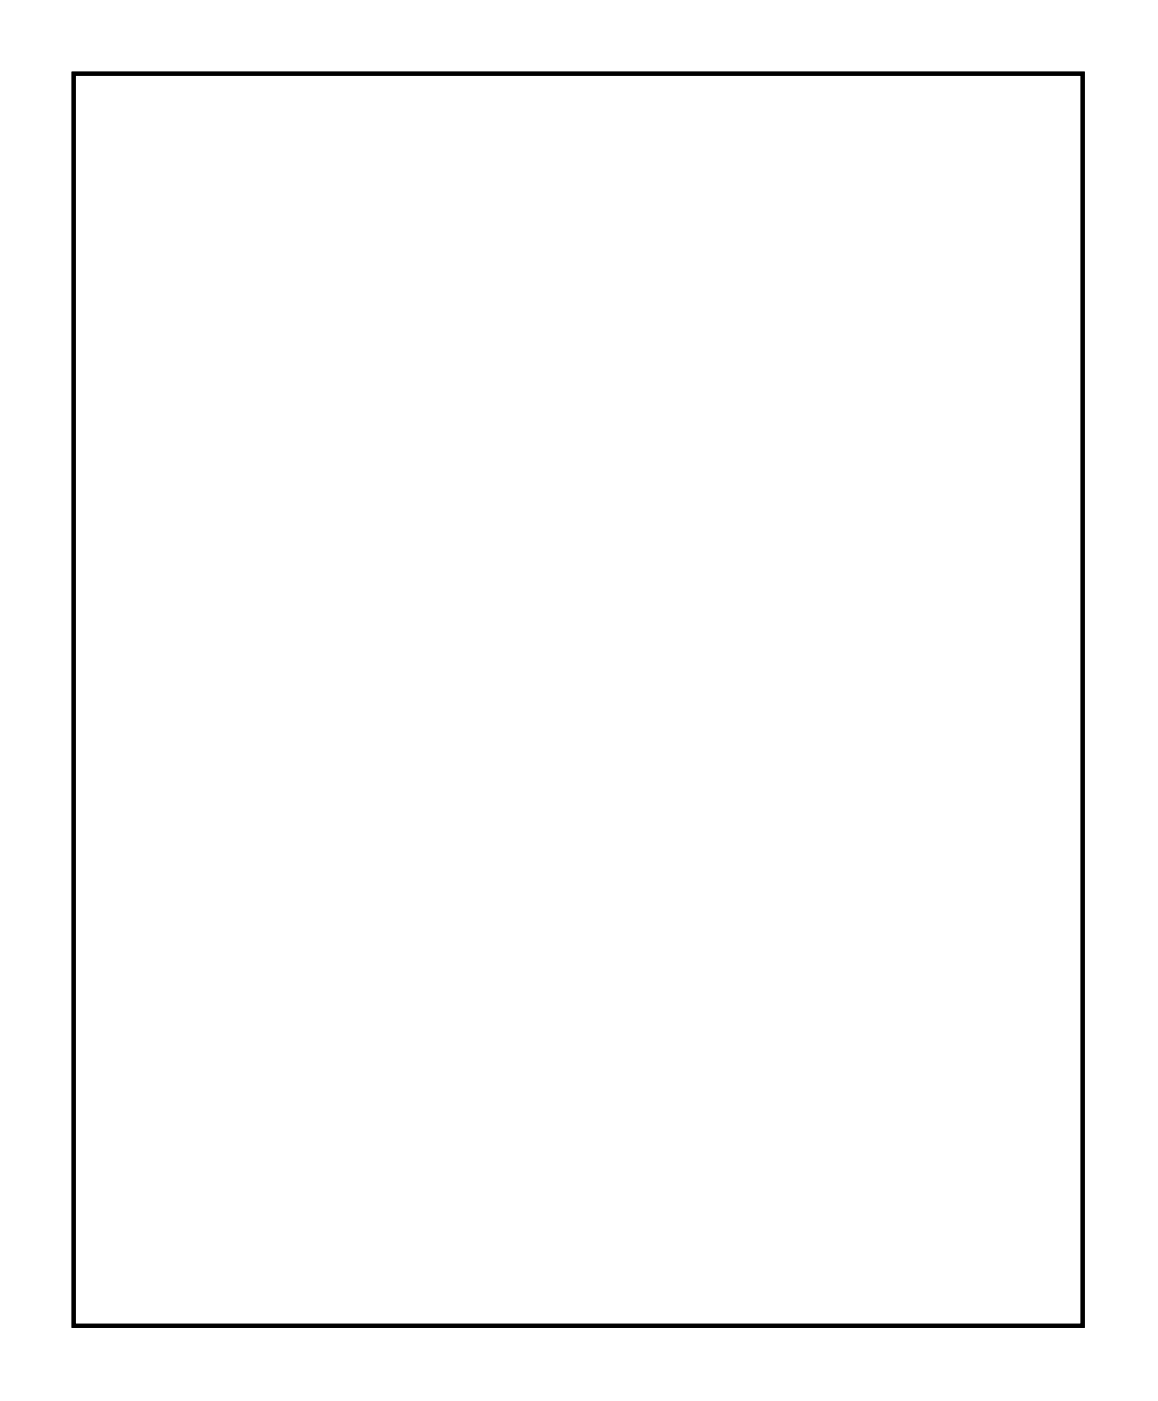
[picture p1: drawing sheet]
<svg xmlns="http://www.w3.org/2000/svg" width="57mm" height="69mm" viewBox="0 0 57 69" stroke-linecap="round" stroke-linejoin="round" font-family="sans-serif">
<path d="M3.6 3.6h49.8v61.8h-49.8z" fill="none" stroke="#000" stroke-width=".2"/>
<path d="M3.6 3.6v61.8h49.8v-61.8zM3.6 3.6h49.8v61.8h-49.8z" fill="#000"/>
<circle cx="5.5" cy="40.1" r=".74" fill="#fff"/>
<circle cx="5.5" cy="40.1" r=".74" fill="none" stroke="#fff" stroke-width=".76" stroke-linecap="butt"/>
<circle cx="8.1" cy="40.1" r=".74" fill="#fff"/>
<circle cx="8.1" cy="40.1" r=".74" fill="none" stroke="#fff" stroke-width=".76" stroke-linecap="butt"/>
<circle cx="10.6" cy="40.1" r=".74" fill="#fff"/>
<circle cx="10.6" cy="40.1" r=".74" fill="none" stroke="#fff" stroke-width=".76" stroke-linecap="butt"/>
<circle cx="13.2" cy="40.1" r=".74" fill="#fff"/>
<circle cx="13.2" cy="40.1" r=".74" fill="none" stroke="#fff" stroke-width=".76" stroke-linecap="butt"/>
<circle cx="15.7" cy="40.1" r=".74" fill="#fff"/>
<circle cx="15.7" cy="40.1" r=".74" fill="none" stroke="#fff" stroke-width=".76" stroke-linecap="butt"/>
<circle cx="18.2" cy="40.1" r=".74" fill="#fff"/>
<circle cx="18.2" cy="40.1" r=".74" fill="none" stroke="#fff" stroke-width=".76" stroke-linecap="butt"/>
<circle cx="20.8" cy="40.1" r=".74" fill="#fff"/>
<circle cx="20.8" cy="40.1" r=".74" fill="none" stroke="#fff" stroke-width=".76" stroke-linecap="butt"/>
<circle cx="23.3" cy="40.1" r=".74" fill="#fff"/>
<circle cx="23.3" cy="40.1" r=".74" fill="none" stroke="#fff" stroke-width=".76" stroke-linecap="butt"/>
<circle cx="25.9" cy="40.1" r=".74" fill="#fff"/>
<circle cx="25.9" cy="40.1" r=".74" fill="none" stroke="#fff" stroke-width=".76" stroke-linecap="butt"/>
<circle cx="28.4" cy="40.1" r=".74" fill="#fff"/>
<circle cx="28.4" cy="40.1" r=".74" fill="none" stroke="#fff" stroke-width=".76" stroke-linecap="butt"/>
<circle cx="30.9" cy="40.1" r=".74" fill="#fff"/>
<circle cx="30.9" cy="40.1" r=".74" fill="none" stroke="#fff" stroke-width=".76" stroke-linecap="butt"/>
<circle cx="33.5" cy="40.1" r=".74" fill="#fff"/>
<circle cx="33.5" cy="40.1" r=".74" fill="none" stroke="#fff" stroke-width=".76" stroke-linecap="butt"/>
<circle cx="36" cy="40.1" r=".74" fill="#fff"/>
<circle cx="36" cy="40.1" r=".74" fill="none" stroke="#fff" stroke-width=".76" stroke-linecap="butt"/>
<circle cx="38.6" cy="40.1" r=".74" fill="#fff"/>
<circle cx="38.6" cy="40.1" r=".74" fill="none" stroke="#fff" stroke-width=".76" stroke-linecap="butt"/>
<circle cx="5.5" cy="40.1" r=".74" fill="#fff"/>
<circle cx="5.5" cy="40.1" r=".74" fill="none" stroke="#fff" stroke-width=".76" stroke-linecap="butt"/>
<circle cx="8.1" cy="40.1" r=".74" fill="#fff"/>
<circle cx="8.1" cy="40.1" r=".74" fill="none" stroke="#fff" stroke-width=".76" stroke-linecap="butt"/>
<circle cx="10.6" cy="40.1" r=".74" fill="#fff"/>
<circle cx="10.6" cy="40.1" r=".74" fill="none" stroke="#fff" stroke-width=".76" stroke-linecap="butt"/>
<circle cx="13.2" cy="40.1" r=".74" fill="#fff"/>
<circle cx="13.2" cy="40.1" r=".74" fill="none" stroke="#fff" stroke-width=".76" stroke-linecap="butt"/>
<circle cx="15.7" cy="40.1" r=".74" fill="#fff"/>
<circle cx="15.7" cy="40.1" r=".74" fill="none" stroke="#fff" stroke-width=".76" stroke-linecap="butt"/>
<circle cx="18.2" cy="40.1" r=".74" fill="#fff"/>
<circle cx="18.2" cy="40.1" r=".74" fill="none" stroke="#fff" stroke-width=".76" stroke-linecap="butt"/>
<circle cx="20.8" cy="40.1" r=".74" fill="#fff"/>
<circle cx="20.8" cy="40.1" r=".74" fill="none" stroke="#fff" stroke-width=".76" stroke-linecap="butt"/>
<circle cx="23.3" cy="40.1" r=".74" fill="#fff"/>
<circle cx="23.3" cy="40.1" r=".74" fill="none" stroke="#fff" stroke-width=".76" stroke-linecap="butt"/>
<circle cx="25.9" cy="40.1" r=".74" fill="#fff"/>
<circle cx="25.9" cy="40.1" r=".74" fill="none" stroke="#fff" stroke-width=".76" stroke-linecap="butt"/>
<circle cx="28.4" cy="40.1" r=".74" fill="#fff"/>
<circle cx="28.4" cy="40.1" r=".74" fill="none" stroke="#fff" stroke-width=".76" stroke-linecap="butt"/>
<circle cx="30.9" cy="40.1" r=".74" fill="#fff"/>
<circle cx="30.9" cy="40.1" r=".74" fill="none" stroke="#fff" stroke-width=".76" stroke-linecap="butt"/>
<circle cx="33.5" cy="40.1" r=".74" fill="#fff"/>
<circle cx="33.5" cy="40.1" r=".74" fill="none" stroke="#fff" stroke-width=".76" stroke-linecap="butt"/>
<circle cx="36" cy="40.1" r=".74" fill="#fff"/>
<circle cx="36" cy="40.1" r=".74" fill="none" stroke="#fff" stroke-width=".76" stroke-linecap="butt"/>
<circle cx="38.6" cy="40.1" r=".74" fill="#fff"/>
<circle cx="38.6" cy="40.1" r=".74" fill="none" stroke="#fff" stroke-width=".76" stroke-linecap="butt"/>
<circle cx="5.5" cy="42.7" r=".74" fill="#fff"/>
<circle cx="5.5" cy="42.7" r=".74" fill="none" stroke="#fff" stroke-width=".76" stroke-linecap="butt"/>
<circle cx="8.1" cy="42.7" r=".74" fill="#fff"/>
<circle cx="8.1" cy="42.7" r=".74" fill="none" stroke="#fff" stroke-width=".76" stroke-linecap="butt"/>
<circle cx="10.6" cy="42.7" r=".74" fill="#fff"/>
<circle cx="10.6" cy="42.7" r=".74" fill="none" stroke="#fff" stroke-width=".76" stroke-linecap="butt"/>
<circle cx="13.2" cy="42.7" r=".74" fill="#fff"/>
<circle cx="13.2" cy="42.7" r=".74" fill="none" stroke="#fff" stroke-width=".76" stroke-linecap="butt"/>
<circle cx="15.7" cy="42.7" r=".74" fill="#fff"/>
<circle cx="15.7" cy="42.7" r=".74" fill="none" stroke="#fff" stroke-width=".76" stroke-linecap="butt"/>
<circle cx="18.2" cy="42.7" r=".74" fill="#fff"/>
<circle cx="18.2" cy="42.7" r=".74" fill="none" stroke="#fff" stroke-width=".76" stroke-linecap="butt"/>
<circle cx="20.8" cy="42.7" r=".74" fill="#fff"/>
<circle cx="20.8" cy="42.7" r=".74" fill="none" stroke="#fff" stroke-width=".76" stroke-linecap="butt"/>
<circle cx="23.3" cy="42.7" r=".74" fill="#fff"/>
<circle cx="23.3" cy="42.7" r=".74" fill="none" stroke="#fff" stroke-width=".76" stroke-linecap="butt"/>
<circle cx="25.9" cy="42.7" r=".74" fill="#fff"/>
<circle cx="25.9" cy="42.7" r=".74" fill="none" stroke="#fff" stroke-width=".76" stroke-linecap="butt"/>
<circle cx="28.4" cy="42.7" r=".74" fill="#fff"/>
<circle cx="28.4" cy="42.7" r=".74" fill="none" stroke="#fff" stroke-width=".76" stroke-linecap="butt"/>
<circle cx="30.9" cy="42.7" r=".74" fill="#fff"/>
<circle cx="30.9" cy="42.7" r=".74" fill="none" stroke="#fff" stroke-width=".76" stroke-linecap="butt"/>
<circle cx="33.5" cy="42.7" r=".74" fill="#fff"/>
<circle cx="33.5" cy="42.7" r=".74" fill="none" stroke="#fff" stroke-width=".76" stroke-linecap="butt"/>
<circle cx="36" cy="42.7" r=".74" fill="#fff"/>
<circle cx="36" cy="42.7" r=".74" fill="none" stroke="#fff" stroke-width=".76" stroke-linecap="butt"/>
<circle cx="38.6" cy="42.7" r=".74" fill="#fff"/>
<circle cx="38.6" cy="42.7" r=".74" fill="none" stroke="#fff" stroke-width=".76" stroke-linecap="butt"/>
<circle cx="5.5" cy="42.7" r=".74" fill="#fff"/>
<circle cx="5.5" cy="42.7" r=".74" fill="none" stroke="#fff" stroke-width=".76" stroke-linecap="butt"/>
<circle cx="8.1" cy="42.7" r=".74" fill="#fff"/>
<circle cx="8.1" cy="42.7" r=".74" fill="none" stroke="#fff" stroke-width=".76" stroke-linecap="butt"/>
<circle cx="10.6" cy="42.7" r=".74" fill="#fff"/>
<circle cx="10.6" cy="42.7" r=".74" fill="none" stroke="#fff" stroke-width=".76" stroke-linecap="butt"/>
<circle cx="13.2" cy="42.7" r=".74" fill="#fff"/>
<circle cx="13.2" cy="42.7" r=".74" fill="none" stroke="#fff" stroke-width=".76" stroke-linecap="butt"/>
<circle cx="15.7" cy="42.7" r=".74" fill="#fff"/>
<circle cx="15.7" cy="42.7" r=".74" fill="none" stroke="#fff" stroke-width=".76" stroke-linecap="butt"/>
<circle cx="18.2" cy="42.7" r=".74" fill="#fff"/>
<circle cx="18.2" cy="42.7" r=".74" fill="none" stroke="#fff" stroke-width=".76" stroke-linecap="butt"/>
<circle cx="20.8" cy="42.7" r=".74" fill="#fff"/>
<circle cx="20.8" cy="42.7" r=".74" fill="none" stroke="#fff" stroke-width=".76" stroke-linecap="butt"/>
<circle cx="23.3" cy="42.7" r=".74" fill="#fff"/>
<circle cx="23.3" cy="42.7" r=".74" fill="none" stroke="#fff" stroke-width=".76" stroke-linecap="butt"/>
<circle cx="25.9" cy="42.7" r=".74" fill="#fff"/>
<circle cx="25.9" cy="42.7" r=".74" fill="none" stroke="#fff" stroke-width=".76" stroke-linecap="butt"/>
<circle cx="28.4" cy="42.7" r=".74" fill="#fff"/>
<circle cx="28.4" cy="42.7" r=".74" fill="none" stroke="#fff" stroke-width=".76" stroke-linecap="butt"/>
<circle cx="30.9" cy="42.7" r=".74" fill="#fff"/>
<circle cx="30.9" cy="42.7" r=".74" fill="none" stroke="#fff" stroke-width=".76" stroke-linecap="butt"/>
<circle cx="33.5" cy="42.7" r=".74" fill="#fff"/>
<circle cx="33.5" cy="42.7" r=".74" fill="none" stroke="#fff" stroke-width=".76" stroke-linecap="butt"/>
<circle cx="36" cy="42.7" r=".74" fill="#fff"/>
<circle cx="36" cy="42.7" r=".74" fill="none" stroke="#fff" stroke-width=".76" stroke-linecap="butt"/>
<circle cx="38.6" cy="42.7" r=".74" fill="#fff"/>
<circle cx="38.6" cy="42.7" r=".74" fill="none" stroke="#fff" stroke-width=".76" stroke-linecap="butt"/>
<circle cx="5.5" cy="27.4" r=".74" fill="#fff"/>
<circle cx="5.5" cy="27.4" r=".74" fill="none" stroke="#fff" stroke-width=".76" stroke-linecap="butt"/>
<circle cx="8.1" cy="27.4" r=".74" fill="#fff"/>
<circle cx="8.1" cy="27.4" r=".74" fill="none" stroke="#fff" stroke-width=".76" stroke-linecap="butt"/>
<circle cx="10.6" cy="27.4" r=".74" fill="#fff"/>
<circle cx="10.6" cy="27.4" r=".74" fill="none" stroke="#fff" stroke-width=".76" stroke-linecap="butt"/>
<circle cx="13.2" cy="27.4" r=".74" fill="#fff"/>
<circle cx="13.2" cy="27.4" r=".74" fill="none" stroke="#fff" stroke-width=".76" stroke-linecap="butt"/>
<circle cx="15.7" cy="27.4" r=".74" fill="#fff"/>
<circle cx="15.7" cy="27.4" r=".74" fill="none" stroke="#fff" stroke-width=".76" stroke-linecap="butt"/>
<circle cx="18.2" cy="27.4" r=".74" fill="#fff"/>
<circle cx="18.2" cy="27.4" r=".74" fill="none" stroke="#fff" stroke-width=".76" stroke-linecap="butt"/>
<circle cx="20.8" cy="27.4" r=".74" fill="#fff"/>
<circle cx="20.8" cy="27.4" r=".74" fill="none" stroke="#fff" stroke-width=".76" stroke-linecap="butt"/>
<circle cx="23.3" cy="27.4" r=".74" fill="#fff"/>
<circle cx="23.3" cy="27.4" r=".74" fill="none" stroke="#fff" stroke-width=".76" stroke-linecap="butt"/>
<circle cx="25.9" cy="27.4" r=".74" fill="#fff"/>
<circle cx="25.9" cy="27.4" r=".74" fill="none" stroke="#fff" stroke-width=".76" stroke-linecap="butt"/>
<circle cx="28.4" cy="27.4" r=".74" fill="#fff"/>
<circle cx="28.4" cy="27.4" r=".74" fill="none" stroke="#fff" stroke-width=".76" stroke-linecap="butt"/>
<circle cx="30.9" cy="27.4" r=".74" fill="#fff"/>
<circle cx="30.9" cy="27.4" r=".74" fill="none" stroke="#fff" stroke-width=".76" stroke-linecap="butt"/>
<circle cx="33.5" cy="27.4" r=".74" fill="#fff"/>
<circle cx="33.5" cy="27.4" r=".74" fill="none" stroke="#fff" stroke-width=".76" stroke-linecap="butt"/>
<circle cx="36" cy="27.4" r=".74" fill="#fff"/>
<circle cx="36" cy="27.4" r=".74" fill="none" stroke="#fff" stroke-width=".76" stroke-linecap="butt"/>
<circle cx="38.6" cy="27.4" r=".74" fill="#fff"/>
<circle cx="38.6" cy="27.4" r=".74" fill="none" stroke="#fff" stroke-width=".76" stroke-linecap="butt"/>
<circle cx="5.5" cy="27.4" r=".74" fill="#fff"/>
<circle cx="5.5" cy="27.4" r=".74" fill="none" stroke="#fff" stroke-width=".76" stroke-linecap="butt"/>
<circle cx="8.1" cy="27.4" r=".74" fill="#fff"/>
<circle cx="8.1" cy="27.4" r=".74" fill="none" stroke="#fff" stroke-width=".76" stroke-linecap="butt"/>
<circle cx="10.6" cy="27.4" r=".74" fill="#fff"/>
<circle cx="10.6" cy="27.4" r=".74" fill="none" stroke="#fff" stroke-width=".76" stroke-linecap="butt"/>
<circle cx="13.2" cy="27.4" r=".74" fill="#fff"/>
<circle cx="13.2" cy="27.4" r=".74" fill="none" stroke="#fff" stroke-width=".76" stroke-linecap="butt"/>
<circle cx="15.7" cy="27.4" r=".74" fill="#fff"/>
<circle cx="15.7" cy="27.4" r=".74" fill="none" stroke="#fff" stroke-width=".76" stroke-linecap="butt"/>
<circle cx="18.2" cy="27.4" r=".74" fill="#fff"/>
<circle cx="18.2" cy="27.4" r=".74" fill="none" stroke="#fff" stroke-width=".76" stroke-linecap="butt"/>
<circle cx="20.8" cy="27.4" r=".74" fill="#fff"/>
<circle cx="20.8" cy="27.4" r=".74" fill="none" stroke="#fff" stroke-width=".76" stroke-linecap="butt"/>
<circle cx="23.3" cy="27.4" r=".74" fill="#fff"/>
<circle cx="23.3" cy="27.4" r=".74" fill="none" stroke="#fff" stroke-width=".76" stroke-linecap="butt"/>
<circle cx="25.9" cy="27.4" r=".74" fill="#fff"/>
<circle cx="25.9" cy="27.4" r=".74" fill="none" stroke="#fff" stroke-width=".76" stroke-linecap="butt"/>
<circle cx="28.4" cy="27.4" r=".74" fill="#fff"/>
<circle cx="28.4" cy="27.4" r=".74" fill="none" stroke="#fff" stroke-width=".76" stroke-linecap="butt"/>
<circle cx="30.9" cy="27.4" r=".74" fill="#fff"/>
<circle cx="30.9" cy="27.4" r=".74" fill="none" stroke="#fff" stroke-width=".76" stroke-linecap="butt"/>
<circle cx="33.5" cy="27.4" r=".74" fill="#fff"/>
<circle cx="33.5" cy="27.4" r=".74" fill="none" stroke="#fff" stroke-width=".76" stroke-linecap="butt"/>
<circle cx="36" cy="27.4" r=".74" fill="#fff"/>
<circle cx="36" cy="27.4" r=".74" fill="none" stroke="#fff" stroke-width=".76" stroke-linecap="butt"/>
<circle cx="38.6" cy="27.4" r=".74" fill="#fff"/>
<circle cx="38.6" cy="27.4" r=".74" fill="none" stroke="#fff" stroke-width=".76" stroke-linecap="butt"/>
<circle cx="5.5" cy="24.9" r=".74" fill="#fff"/>
<circle cx="5.5" cy="24.9" r=".74" fill="none" stroke="#fff" stroke-width=".76" stroke-linecap="butt"/>
<circle cx="8.1" cy="24.9" r=".74" fill="#fff"/>
<circle cx="8.1" cy="24.9" r=".74" fill="none" stroke="#fff" stroke-width=".76" stroke-linecap="butt"/>
<circle cx="10.6" cy="24.9" r=".74" fill="#fff"/>
<circle cx="10.6" cy="24.9" r=".74" fill="none" stroke="#fff" stroke-width=".76" stroke-linecap="butt"/>
<circle cx="13.2" cy="24.9" r=".74" fill="#fff"/>
<circle cx="13.2" cy="24.9" r=".74" fill="none" stroke="#fff" stroke-width=".76" stroke-linecap="butt"/>
<circle cx="15.7" cy="24.9" r=".74" fill="#fff"/>
<circle cx="15.7" cy="24.9" r=".74" fill="none" stroke="#fff" stroke-width=".76" stroke-linecap="butt"/>
<circle cx="18.2" cy="24.9" r=".74" fill="#fff"/>
<circle cx="18.2" cy="24.9" r=".74" fill="none" stroke="#fff" stroke-width=".76" stroke-linecap="butt"/>
<circle cx="20.8" cy="24.9" r=".74" fill="#fff"/>
<circle cx="20.8" cy="24.9" r=".74" fill="none" stroke="#fff" stroke-width=".76" stroke-linecap="butt"/>
<circle cx="23.3" cy="24.9" r=".74" fill="#fff"/>
<circle cx="23.3" cy="24.9" r=".74" fill="none" stroke="#fff" stroke-width=".76" stroke-linecap="butt"/>
<circle cx="25.9" cy="24.9" r=".74" fill="#fff"/>
<circle cx="25.9" cy="24.9" r=".74" fill="none" stroke="#fff" stroke-width=".76" stroke-linecap="butt"/>
<circle cx="28.4" cy="24.9" r=".74" fill="#fff"/>
<circle cx="28.4" cy="24.9" r=".74" fill="none" stroke="#fff" stroke-width=".76" stroke-linecap="butt"/>
<circle cx="30.9" cy="24.9" r=".74" fill="#fff"/>
<circle cx="30.9" cy="24.9" r=".74" fill="none" stroke="#fff" stroke-width=".76" stroke-linecap="butt"/>
<circle cx="33.5" cy="24.9" r=".74" fill="#fff"/>
<circle cx="33.5" cy="24.9" r=".74" fill="none" stroke="#fff" stroke-width=".76" stroke-linecap="butt"/>
<circle cx="36" cy="24.9" r=".74" fill="#fff"/>
<circle cx="36" cy="24.9" r=".74" fill="none" stroke="#fff" stroke-width=".76" stroke-linecap="butt"/>
<circle cx="38.6" cy="24.9" r=".74" fill="#fff"/>
<circle cx="38.6" cy="24.9" r=".74" fill="none" stroke="#fff" stroke-width=".76" stroke-linecap="butt"/>
<circle cx="5.5" cy="24.9" r=".74" fill="#fff"/>
<circle cx="5.5" cy="24.9" r=".74" fill="none" stroke="#fff" stroke-width=".76" stroke-linecap="butt"/>
<circle cx="8.1" cy="24.9" r=".74" fill="#fff"/>
<circle cx="8.1" cy="24.9" r=".74" fill="none" stroke="#fff" stroke-width=".76" stroke-linecap="butt"/>
<circle cx="10.6" cy="24.9" r=".74" fill="#fff"/>
<circle cx="10.6" cy="24.9" r=".74" fill="none" stroke="#fff" stroke-width=".76" stroke-linecap="butt"/>
<circle cx="13.2" cy="24.9" r=".74" fill="#fff"/>
<circle cx="13.2" cy="24.9" r=".74" fill="none" stroke="#fff" stroke-width=".76" stroke-linecap="butt"/>
<circle cx="15.7" cy="24.9" r=".74" fill="#fff"/>
<circle cx="15.7" cy="24.9" r=".74" fill="none" stroke="#fff" stroke-width=".76" stroke-linecap="butt"/>
<circle cx="18.2" cy="24.9" r=".74" fill="#fff"/>
<circle cx="18.2" cy="24.9" r=".74" fill="none" stroke="#fff" stroke-width=".76" stroke-linecap="butt"/>
<circle cx="20.8" cy="24.9" r=".74" fill="#fff"/>
<circle cx="20.8" cy="24.9" r=".74" fill="none" stroke="#fff" stroke-width=".76" stroke-linecap="butt"/>
<circle cx="23.3" cy="24.9" r=".74" fill="#fff"/>
<circle cx="23.3" cy="24.9" r=".74" fill="none" stroke="#fff" stroke-width=".76" stroke-linecap="butt"/>
<circle cx="25.9" cy="24.9" r=".74" fill="#fff"/>
<circle cx="25.9" cy="24.9" r=".74" fill="none" stroke="#fff" stroke-width=".76" stroke-linecap="butt"/>
<circle cx="28.4" cy="24.9" r=".74" fill="#fff"/>
<circle cx="28.4" cy="24.9" r=".74" fill="none" stroke="#fff" stroke-width=".76" stroke-linecap="butt"/>
<circle cx="30.9" cy="24.9" r=".74" fill="#fff"/>
<circle cx="30.9" cy="24.9" r=".74" fill="none" stroke="#fff" stroke-width=".76" stroke-linecap="butt"/>
<circle cx="33.5" cy="24.9" r=".74" fill="#fff"/>
<circle cx="33.5" cy="24.9" r=".74" fill="none" stroke="#fff" stroke-width=".76" stroke-linecap="butt"/>
<circle cx="36" cy="24.9" r=".74" fill="#fff"/>
<circle cx="36" cy="24.9" r=".74" fill="none" stroke="#fff" stroke-width=".76" stroke-linecap="butt"/>
<circle cx="38.6" cy="24.9" r=".74" fill="#fff"/>
<circle cx="38.6" cy="24.9" r=".74" fill="none" stroke="#fff" stroke-width=".76" stroke-linecap="butt"/>
<circle cx="23.3" cy="47.7" r=".74" fill="#fff"/>
<circle cx="23.3" cy="47.7" r=".74" fill="none" stroke="#fff" stroke-width=".76" stroke-linecap="butt"/>
<circle cx="25.9" cy="47.7" r=".74" fill="#fff"/>
<circle cx="25.9" cy="47.7" r=".74" fill="none" stroke="#fff" stroke-width=".76" stroke-linecap="butt"/>
<circle cx="28.4" cy="47.7" r=".74" fill="#fff"/>
<circle cx="28.4" cy="47.7" r=".74" fill="none" stroke="#fff" stroke-width=".76" stroke-linecap="butt"/>
<circle cx="30.9" cy="47.7" r=".74" fill="#fff"/>
<circle cx="30.9" cy="47.7" r=".74" fill="none" stroke="#fff" stroke-width=".76" stroke-linecap="butt"/>
<circle cx="23.3" cy="47.7" r=".74" fill="#fff"/>
<circle cx="23.3" cy="47.7" r=".74" fill="none" stroke="#fff" stroke-width=".76" stroke-linecap="butt"/>
<circle cx="25.9" cy="47.7" r=".74" fill="#fff"/>
<circle cx="25.9" cy="47.7" r=".74" fill="none" stroke="#fff" stroke-width=".76" stroke-linecap="butt"/>
<circle cx="28.4" cy="47.7" r=".74" fill="#fff"/>
<circle cx="28.4" cy="47.7" r=".74" fill="none" stroke="#fff" stroke-width=".76" stroke-linecap="butt"/>
<circle cx="30.9" cy="47.7" r=".74" fill="#fff"/>
<circle cx="30.9" cy="47.7" r=".74" fill="none" stroke="#fff" stroke-width=".76" stroke-linecap="butt"/>
<circle cx="48.7" cy="7.1" r=".74" fill="#fff"/>
<circle cx="48.7" cy="7.1" r=".74" fill="none" stroke="#fff" stroke-width=".76" stroke-linecap="butt"/>
<circle cx="48.7" cy="9.6" r=".74" fill="#fff"/>
<circle cx="48.7" cy="9.6" r=".74" fill="none" stroke="#fff" stroke-width=".76" stroke-linecap="butt"/>
<circle cx="48.7" cy="12.2" r=".74" fill="#fff"/>
<circle cx="48.7" cy="12.2" r=".74" fill="none" stroke="#fff" stroke-width=".76" stroke-linecap="butt"/>
<circle cx="48.7" cy="14.7" r=".74" fill="#fff"/>
<circle cx="48.7" cy="14.7" r=".74" fill="none" stroke="#fff" stroke-width=".76" stroke-linecap="butt"/>
<circle cx="48.7" cy="17.3" r=".74" fill="#fff"/>
<circle cx="48.7" cy="17.3" r=".74" fill="none" stroke="#fff" stroke-width=".76" stroke-linecap="butt"/>
<circle cx="48.7" cy="19.8" r=".74" fill="#fff"/>
<circle cx="48.7" cy="19.8" r=".74" fill="none" stroke="#fff" stroke-width=".76" stroke-linecap="butt"/>
<circle cx="48.7" cy="7.1" r=".74" fill="#fff"/>
<circle cx="48.7" cy="7.1" r=".74" fill="none" stroke="#fff" stroke-width=".76" stroke-linecap="butt"/>
<circle cx="48.7" cy="9.6" r=".74" fill="#fff"/>
<circle cx="48.7" cy="9.6" r=".74" fill="none" stroke="#fff" stroke-width=".76" stroke-linecap="butt"/>
<circle cx="48.7" cy="12.2" r=".74" fill="#fff"/>
<circle cx="48.7" cy="12.2" r=".74" fill="none" stroke="#fff" stroke-width=".76" stroke-linecap="butt"/>
<circle cx="48.7" cy="14.7" r=".74" fill="#fff"/>
<circle cx="48.7" cy="14.7" r=".74" fill="none" stroke="#fff" stroke-width=".76" stroke-linecap="butt"/>
<circle cx="48.7" cy="17.3" r=".74" fill="#fff"/>
<circle cx="48.7" cy="17.3" r=".74" fill="none" stroke="#fff" stroke-width=".76" stroke-linecap="butt"/>
<circle cx="48.7" cy="19.8" r=".74" fill="#fff"/>
<circle cx="48.7" cy="19.8" r=".74" fill="none" stroke="#fff" stroke-width=".76" stroke-linecap="butt"/>
</svg>
